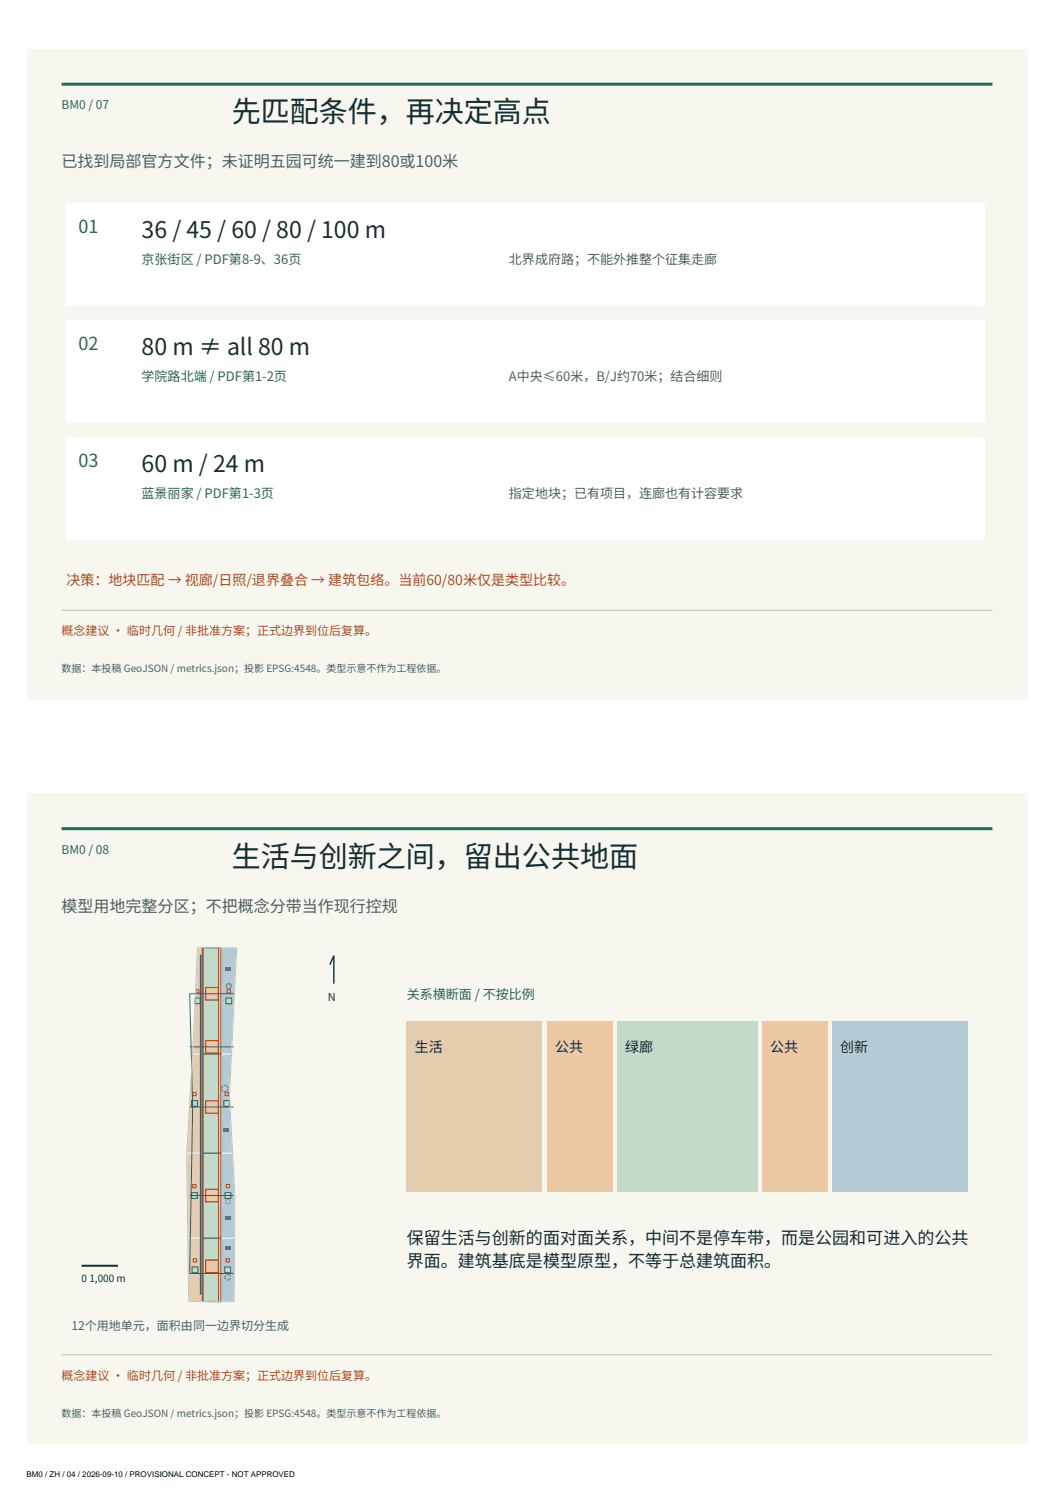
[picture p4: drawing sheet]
<svg xmlns="http://www.w3.org/2000/svg" width="841mm" height="1189mm" viewBox="0 0 841 1189" stroke-linecap="round" stroke-linejoin="round" font-family="sans-serif">
<defs><g id="words">
<g font-size="23.2" fill="#172e32">
<text x="185" y="98">先匹配条件，再决定高点</text>
<text x="185" y="692">生活与创新之间，留出公共地面</text>
</g>
<g font-size="18.4" fill="#172e32">
<text x="113" y="190">36 / 45 / 60 / 80 / 100 m</text>
<text x="113" y="284">80 m ≠ all 80 m</text>
<text x="113" y="377">60 m / 24 m</text>
</g>
<g font-size="14.4" fill="#2e6a53">
<text x="63" y="186">01</text>
<text x="63" y="280">02</text>
<text x="63" y="373">03</text>
</g>
<g font-size="13.6" fill="#172e32">
<text x="325" y="993">保留生活与创新的面对面关系，中间不是停车带，而是公园和可进入的公共</text>
<text x="325" y="1012">界面。建筑基底是模型原型，不等于总建筑面积。</text>
</g>
<g font-size="12.8" fill="#4d6264">
<text x="49" y="134">已找到局部官方文件；未证明五园可统一建到80或100米</text>
<text x="49" y="728">模型用地完整分区；不把概念分带当作现行控规</text>
</g>
<text font-size="11.2" fill="#a84d2b" x="53" y="467">决策：地块匹配 → 视廊/日照/退界叠合 → 建筑包络。当前60/80米仅是类型比较。</text>
<g font-size="11.2" fill="#172e32">
<text x="331" y="840">生活</text>
<text x="443" y="840">公共</text>
<text x="499" y="840">绿廊</text>
<text x="615" y="840">公共</text>
<text x="670" y="840">创新</text>
</g>
<g font-size="10.4" fill="#2e6a53">
<text x="113" y="211">京张街区 / PDF第8-9、36页</text>
<text x="113" y="304">学院路北端 / PDF第1-2页</text>
<text x="113" y="398">蓝景丽家 / PDF第1-3页</text>
<text x="325" y="797">关系横断面 / 不按比例</text>
</g>
<g font-size="10.4" fill="#4d6264">
<text x="406" y="211">北界成府路；不能外推整个征集走廊</text>
<text x="406" y="304">A中央≤60米，B/J约70米；结合细则</text>
<text x="406" y="398">指定地块；已有项目，连廊也有计容要求</text>
</g>
<g font-size="9.6" fill="#2e6a53">
<text x="49" y="87">BM0 / 07</text>
<text x="49" y="682">BM0 / 08</text>
</g>
<g font-size="9.6" fill="#a84d2b">
<text x="49" y="507">概念建议 · 临时几何 / 非批准方案；正式边界到位后复算。</text>
<text x="49" y="1102">概念建议 · 临时几何 / 非批准方案；正式边界到位后复算。</text>
</g>
<text font-size="9.6" fill="#4d6264" x="57" y="1062">12个用地单元，面积由同一边界切分生成</text>
<text font-size="8.8" fill="#172e32" x="262" y="799">N</text>
<g font-size="8" fill="#4d6264">
<text x="49" y="537">数据：本投稿 GeoJSON / metrics.json；投影 EPSG:4548。类型示意不作为工程依据。</text>
<text x="49" y="1131">数据：本投稿 GeoJSON / metrics.json；投影 EPSG:4548。类型示意不作为工程依据。</text>
</g>
<text font-size="8" fill="#172e32" x="65" y="1024">0 1,000 m</text>
<text font-size="6.3" x="21" y="1179">BM0 / ZH / 04 / 2026-09-10 / PROVISIONAL CONCEPT - NOT APPROVED</text>
</g></defs>
<path d="M21 39h799v519h-799z" fill-rule="evenodd" fill="#f7f7ef"/>
<path d="M49 67h743" fill="none" stroke="#2e6a53" stroke-width="2.4" stroke-linecap="butt"/>
<path d="M49 487h743" fill="none" stroke="#bcc8c1" stroke-width=".8" stroke-linecap="butt"/>
<g fill="#fff">
<path d="M53 162h733v82h-733z" fill-rule="evenodd"/>
<path d="M53 256h733v81h-733z" fill-rule="evenodd"/>
<path d="M53 349h733v82h-733z" fill-rule="evenodd"/>
</g>
<path d="M21 634h799v519h-799z" fill-rule="evenodd" fill="#f7f7ef"/>
<path d="M49 662h743" fill="none" stroke="#2e6a53" stroke-width="2.4" stroke-linecap="butt"/>
<path d="M49 1082h743" fill="none" stroke="#bcc8c1" stroke-width=".8" stroke-linecap="butt"/>
<path d="M150 989h11v50h-10z" fill-rule="evenodd" fill="#e4cdaf" stroke="#f7f7ef" stroke-width=".8" stroke-linecap="butt"/>
<path d="M161 989h15v50h-15z" fill-rule="evenodd" fill="#c5d9c9" stroke="#f7f7ef" stroke-width=".8" stroke-linecap="butt"/>
<path d="M176 989h11v50h-11z" fill-rule="evenodd" fill="#b4cad7" stroke="#f7f7ef" stroke-width=".8" stroke-linecap="butt"/>
<path d="M149 921h12v68h-11z" fill-rule="evenodd" fill="#e4cdaf" stroke="#f7f7ef" stroke-width=".8" stroke-linecap="butt"/>
<path d="M161 921h15v68h-15z" fill-rule="evenodd" fill="#c5d9c9" stroke="#f7f7ef" stroke-width=".8" stroke-linecap="butt"/>
<path d="M176 921h10l1 35v33h-11z" fill-rule="evenodd" fill="#b4cad7" stroke="#f7f7ef" stroke-width=".8" stroke-linecap="butt"/>
<path d="M154 842h7v79h-12z" fill-rule="evenodd" fill="#e4cdaf" stroke="#f7f7ef" stroke-width=".8" stroke-linecap="butt"/>
<path d="M161 842h15v79h-15z" fill-rule="evenodd" fill="#c5d9c9" stroke="#f7f7ef" stroke-width=".8" stroke-linecap="butt"/>
<path d="M176 842h9l-2 33 3 46h-10z" fill-rule="evenodd" fill="#b4cad7" stroke="#f7f7ef" stroke-width=".8" stroke-linecap="butt"/>
<path d="M158 757h3v85h-7z" fill-rule="evenodd" fill="#e4cdaf" stroke="#f7f7ef" stroke-width=".8" stroke-linecap="butt"/>
<path d="M161 757h15v85h-15z" fill-rule="evenodd" fill="#c5d9c9" stroke="#f7f7ef" stroke-width=".8" stroke-linecap="butt"/>
<path d="M176 757h13l-4 85h-9z" fill-rule="evenodd" fill="#b4cad7" stroke="#f7f7ef" stroke-width=".8" stroke-linecap="butt"/>
<g fill="#c5d9c9" stroke="#2e6a53" stroke-width=".8">
<path d="M162 989h12v50h-12zM164 1006v10h10v-10z" fill-rule="evenodd"/>
<path d="M162 921h12v68h-12zM164 950v10h10v-10z" fill-rule="evenodd"/>
<path d="M162 842h12v79h-12zM164 879v10h10v-10z" fill-rule="evenodd"/>
<path d="M162 757h12v85h-12zM164 831v10h10v-10zM164 789v9h10v-9z" fill-rule="evenodd"/>
<path d="M153 1012h5v4h-5z" fill-rule="evenodd"/>
<path d="M179 1012h5v4h-5z" fill-rule="evenodd"/>
<path d="M153 952h4v5h-4z" fill-rule="evenodd"/>
<path d="M180 952h4v5h-4z" fill-rule="evenodd"/>
<path d="M153 879h5v4h-5z" fill-rule="evenodd"/>
<path d="M179 879h4v4h-4z" fill-rule="evenodd"/>
<path d="M156 797h4v5h-4z" fill-rule="evenodd"/>
<path d="M180 797h5v5h-5z" fill-rule="evenodd"/>
</g>
<g fill="#edc8a5" stroke="#a84d2b" stroke-width=".8">
<path d="M161 989h1v50h-1z" fill-rule="evenodd"/>
<path d="M174 989h2v50h-2z" fill-rule="evenodd"/>
<path d="M161 921h1v68h-1z" fill-rule="evenodd"/>
<path d="M174 921h2v68h-2z" fill-rule="evenodd"/>
<path d="M161 842h1v79h-1z" fill-rule="evenodd"/>
<path d="M174 842h2v79h-2z" fill-rule="evenodd"/>
<path d="M161 757h1v85h-1z" fill-rule="evenodd"/>
<path d="M174 757h2v85h-2z" fill-rule="evenodd"/>
<path d="M164 879h10v10h-10z" fill-rule="evenodd"/>
<path d="M164 789h10v9h-10z" fill-rule="evenodd"/>
<path d="M164 1006h10v10h-10z" fill-rule="evenodd"/>
<path d="M164 950h10v10h-10z" fill-rule="evenodd"/>
<path d="M164 831h10v10h-10z" fill-rule="evenodd"/>
<path d="M154 1005h3v3h-3z" fill-rule="evenodd"/>
<path d="M180 1005h3v3h-3z" fill-rule="evenodd"/>
<path d="M154 946h2v2h-2z" fill-rule="evenodd"/>
<path d="M181 946h2v2h-2z" fill-rule="evenodd"/>
<path d="M154 872h3v3h-3z" fill-rule="evenodd"/>
<path d="M180 872h2v3h-2z" fill-rule="evenodd"/>
<path d="M156 790h3v3h-3z" fill-rule="evenodd"/>
<path d="M181 790h3v3h-3z" fill-rule="evenodd"/>
</g>
<g fill="#57727c">
<path d="M180 996h4v2h-4z" fill-rule="evenodd"/>
<path d="M180 972h4v2h-4z" fill-rule="evenodd"/>
<path d="M178 901h5v3h-5z" fill-rule="evenodd"/>
<path d="M180 772h4v3h-4z" fill-rule="evenodd"/>
<path d="M184 787l1-1v1h-1z" fill-rule="evenodd"/>
<path d="M183 785h1l-1 1z" fill-rule="evenodd"/>
<path d="M181 785h1v1z" fill-rule="evenodd"/>
<path d="M181 786v1h-1z" fill-rule="evenodd"/>
<path d="M180 788h1v1z" fill-rule="evenodd"/>
<path d="M182 789v1h-1z" fill-rule="evenodd"/>
<path d="M183 789l1 1h-1z" fill-rule="evenodd"/>
<path d="M184 788h1v1l-1-1z" fill-rule="evenodd"/>
<path d="M181 867l1 2-1-2z" fill-rule="evenodd"/>
<path d="M178 866h3l-1 1h-1z" fill-rule="evenodd"/>
<path d="M177 867h1l-1 2h-1z" fill-rule="evenodd"/>
<path d="M176 870l1-1 1 2z" fill-rule="evenodd"/>
<path d="M179 871h1l1 1h-3z" fill-rule="evenodd"/>
<path d="M182 869v1l-1 1z" fill-rule="evenodd"/>
<path d="M183 958h1v1h-1z" fill-rule="evenodd"/>
<path d="M182 957l1 1h-1z" fill-rule="evenodd"/>
<path d="M181 958l1-1v1h-1z" fill-rule="evenodd"/>
<path d="M180 958h1l-1 1z" fill-rule="evenodd"/>
<path d="M180 960h1l-1 1z" fill-rule="evenodd"/>
<path d="M181 961h1v1l-1-1z" fill-rule="evenodd"/>
<path d="M182 961h1l-1 1z" fill-rule="evenodd"/>
<path d="M183 960h1v1l-1-1z" fill-rule="evenodd"/>
<path d="M181 1017l2 1 1 1h-1v-1h-2z" fill-rule="evenodd"/>
<path d="M180 1018v1v1v1v1l-1-2z" fill-rule="evenodd"/>
<path d="M181 1022h2v-2l1 1-1 1h-2z" fill-rule="evenodd"/>
</g>
<path d="M160 762v272" fill="none" stroke="#315f81" stroke-width="1.3" stroke-linecap="butt"/>
<path d="M186 794h-35l3 90-3 133h35M151 836h35M151 884h35M151 955h35" fill="none" stroke="#315f81" stroke-width=".8" stroke-linecap="butt"/>
<path d="M158 757h31l-6 118 4 81v83h-36l-2-116 6-100z" fill="none" stroke="#bcc8c1" stroke-width=".8"/>
<path d="M263 770l3-7v23" fill="none" stroke="#172e32" stroke-width="1.1" stroke-linecap="butt"/>
<path d="M65 1011h29" fill="none" stroke="#172e32" stroke-width="1.6" stroke-linecap="butt"/>
<path d="M325 816h107v136h-107z" fill-rule="evenodd" fill="#e4cdaf"/>
<path d="M436 816h52v136h-52z" fill-rule="evenodd" fill="#edc8a5"/>
<path d="M492 816h112v136h-112z" fill-rule="evenodd" fill="#c5d9c9"/>
<path d="M608 816h52v136h-52z" fill-rule="evenodd" fill="#edc8a5"/>
<path d="M664 816h108v136h-108z" fill-rule="evenodd" fill="#b4cad7"/>
<use href="#words"/>
</svg>
